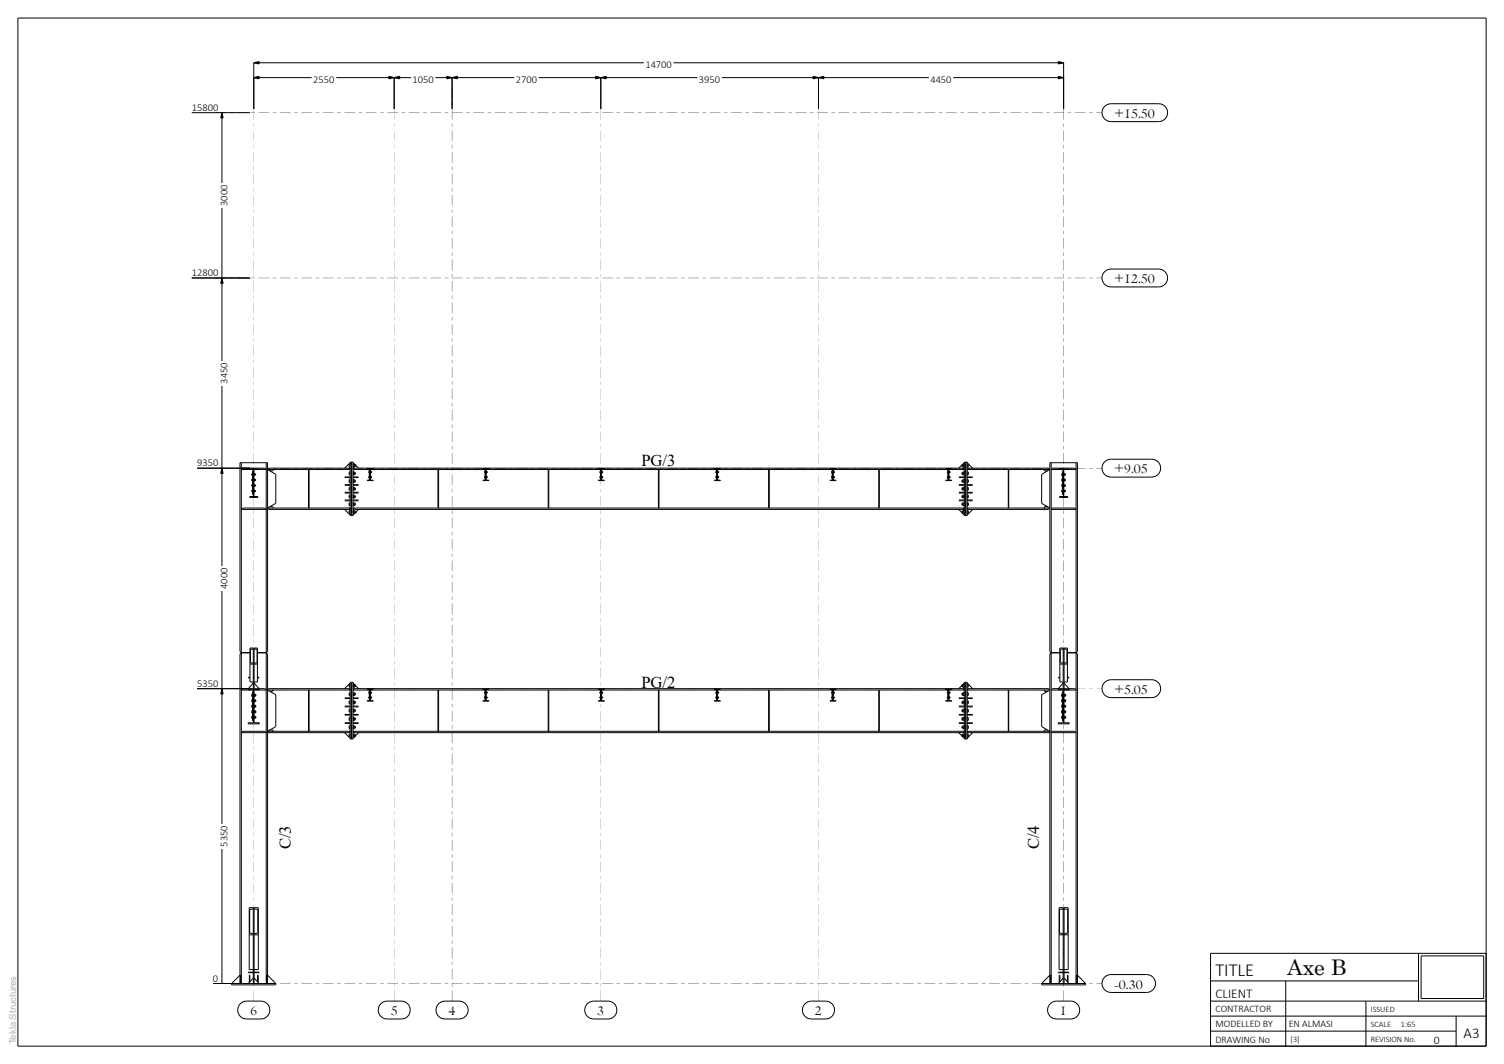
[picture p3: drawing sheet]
<svg xmlns="http://www.w3.org/2000/svg" width="420mm" height="297mm" viewBox="0 0 420 297" stroke-linecap="round" stroke-linejoin="round" font-family="sans-serif">
<defs><g id="words">
<text font-size="6" x="359.4" y="272.2">Axe B</text>
<text font-size="5.1" x="339.4" y="272.4">TITLE</text>
<g font-size="4.7">
<text x="179.1" y="130">PG/3</text>
<text x="179.1" y="192">PG/2</text>
<text x="81.2" y="237.1" transform="rotate(-90 81.2 237.1)">C/3</text>
<text x="290.2" y="237.1" transform="rotate(-90 290.2 237.1)">C/4</text>
</g>
<text font-size="4.2" x="408.7" y="289.8">A3</text>
<g font-size="4">
<text x="311.2" y="32.9">+15.50</text>
<text x="311.2" y="79.1">+12.50</text>
<text x="311.2" y="132.2">+9.05</text>
<text x="311.2" y="193.7">+5.05</text>
<text x="311.2" y="276">-0.30</text>
<text x="69.8" y="283.4">6</text>
<text x="109.1" y="283.4">5</text>
<text x="125.2" y="283.4">4</text>
<text x="166.8" y="283.4">3</text>
<text x="227.5" y="283.4">2</text>
<text x="296" y="283.4">1</text>
</g>
<text font-size="3.7" x="339.4" y="278.5">CLIENT</text>
<text font-size="3.3" x="400.3" y="291.3">0</text>
<g font-size="2.9">
<text x="87.5" y="23.2">2550</text>
<text x="115.2" y="23.2">1050</text>
<text x="144" y="23.2">2700</text>
<text x="180.2" y="19">14700</text>
<text x="195.2" y="23.2">3950</text>
<text x="259.8" y="23.2">4450</text>
<text x="53.6" y="31">15800</text>
<text x="63.5" y="57.5" transform="rotate(-90 63.5 57.5)">3000</text>
<text x="53.6" y="77.1">12800</text>
<text x="63.5" y="107.1" transform="rotate(-90 63.5 107.1)">3450</text>
<text x="55" y="130.2">9350</text>
<text x="63.5" y="164.4" transform="rotate(-90 63.5 164.4)">4000</text>
<text x="55" y="191.7">5350</text>
<text x="63.5" y="236.3" transform="rotate(-90 63.5 236.3)">5350</text>
<text x="59.5" y="274.1">0</text>
</g>
<g font-size="2.8">
<text x="339.4" y="286.8">MODELLED BY</text>
<text x="339.4" y="282.6">CONTRACTOR</text>
<text x="359.9" y="286.8">EN ALMASI</text>
<text x="339.4" y="291">DRAWING No</text>
</g>
<text font-size="2.7" fill="#b2b2b2" x="4.5" y="291.5" transform="rotate(-90 4.5 291.5)">Tekla Structures</text>
<g font-size="2.3">
<text x="382.8" y="286.7">SCALE</text>
<text x="382.8" y="282.5">ISSUED</text>
<text x="391.2" y="286.7">1:65</text>
<text x="360.4" y="290.9">[3]</text>
<text x="382.8" y="290.9">REVISION No.</text>
</g>
</g></defs>
<g fill="none" stroke="#000" stroke-width=".28">
<path d="M5 5h410v287h-410zM308.5 29.7l.8-.6 1-.1h13.3a2.5 2.5 0 0 1 2.5 2.5 2.5 2.5 0 0 1-2.5 2.4h-13.3a2.5 2.5 0 0 1-2.4-1.5 2.5 2.5 0 0 1 .6-2.7zM308.5 75.8l.8-.5 1-.2h13.3a2.5 2.5 0 0 1 2.5 2.5 2.5 2.5 0 0 1-2.5 2.5h-13.3a2.49 2.49 0 0 1-2.4-1.5 2.49 2.49 0 0 1 .6-2.8zM67.4 129.2v145.3l-.1-.1M69.7 130.7v.2h2.3v-.2M69.7 138.6h2.3v.2h-2.3zM70.3 132.5h.2M70.3 134h.2M70.3 135.5h.2M70.3 137.1h.2M70.5 132.2h-.2v.5h.2M70.5 133.7h-.2v.5h.2"/>
<path d="M70.5 135.3h-.2v.5h.2M70.5 136.8h-.2v.5h.2M70.8 132.6h.1M70.8 132.3h.1M70.8 134.2h.1M70.8 133.8h.1M70.8 135.7h.1M70.8 135.4h.1M70.8 137.2h.1M70.8 136.9h.1M70.8 131.1h-3.4l.4-.4h6.1l.4 .4h-3.4M70.8 131.4h-.3v6.6h.3"/>
<path d="M70.8 130.9v7.7M70.9 137.1l-.1 .1M70.9 133.9l-.1 .2M70.9 132.2l.1 .5M70.9 133.7l.1 .6M70.9 135.3l.1 .5M70.9 136.8l.1 .5M70.9 130.9v7.7M71 132.2h.2v.5h-.3M71 132.5h.2M71 133.7h.2v.5l-.3 .1M71 135.3h.2v.5h-.3"/>
<path d="M71 136.8h.2v.5h-.3M71 134h.2M71 135.5h.2M71 137.1h.2M71.2 132.3h.2v.3h-.2M71.2 133.8h.2v.4h-.2M71.2 135.4h.2v.3h-.2M71.2 136.9h.2v.3h-.2M74.3 129.2v145.3l.1-.1M74.7 131.3h.4l1.9 1.1v8.1l-1.9 1.1h-.4M76.1 131.1v.3h-.7M96.3 135.3h1.5"/>
<path d="M96.3 133.1h1.5M96.3 133.3h1.5M96.3 135.5h1.5M96.3 137.6h1.5M96.3 137.4h1.5M96.3 139.8h1.5M96.3 139.6h1.5M97.4 130.7l.4 .4h-23.1l.4-.4h22.7M97.5 132.1h.3M97.5 134.3h.3M97.5 130h.3M97.5 136.4h.3"/>
<path d="M97.5 138.6h.3M97.8 129.6h-.3v.8h.3M97.8 131.7h-.3v.8h.3M97.8 133.9h-.3v.8h.3M97.8 136.1h-.3v.7h.3M97.8 138.2h-.3v.8h.3M97.8 129.2l-1.6 1.5M97.8 129h.8v14.9h-.8zM98.2 130.2h.1M98.2 129.7h.1M98.2 132.4h.1M98.2 131.9h.1"/>
<path d="M98.2 134.5h.1M98.2 134.1h.1M98.2 136.7h.1M98.2 136.2h.1M98.2 138.8h.1M98.2 138.4h.1M98.2 129v14.9M98.6 131.7l.1 .9M98.6 133.9v.8M98.6 136l.1 .9M98.6 138.2l.1 .8M98.6 129.5l.5 .1v.8h-.5"/>
<path d="M98.6 130.7h170.7M98.6 135.3h1.5M98.6 133.1h1.5M98.6 133.3h1.5M98.6 129.2l1.5 1.5M98.6 135.5h1.5M98.6 137.6h1.5M98.6 137.4h1.5M98.6 139.8h1.5M98.6 139.6h1.5M98.7 129.5v.9M98.7 131.7h.4v.8l-.5 .1"/>
<path d="M98.7 133.9h.4v.8h-.4M98.7 136.1h.4v.7l-.5 .1M98.7 138.2h.4v.8h-.5M98.7 132.1h.4M98.7 134.3h.4M98.7 130h.4M98.7 136.4h.4M98.7 138.6h.4M99 130.7l-.4 .4h4.7M99.1 131.9h.1v.5h-.1M99.1 134.1h.1v.4h-.1M99.1 136.2h.1v.5h-.1"/>
<path d="M99.1 138.4h.1v.4h-.1M99.1 129.7h.1M99.2 129.7h.1M99.2 129.7v.5h-.1M102.5 130.8h1.7v.1h-.8v3.1l.8 .2h-1.7l.8-.2v-3.1h-.8zM103 131.8h.1M103 133.2h.1M103.1 131.6v.4M103.1 133v.4M103.3 131.9h.1M103.3 131.7h.1M103.3 133.3h.1"/>
<path d="M103.3 133.1h.1M103.3 131.1h-.2v2.8h.2M103.4 133.1h-.1M103.4 132.9l.1 .5M103.4 131.6h.3v.4h-.3M103.4 131.1h32.2M103.5 131.6v.4M103.5 133h.2v.4h-.3M103.5 131.8h.2M103.5 133.2h.2M103.7 131.7v.2M103.7 133.1v.2"/>
<path d="M134.8 130.8h1.7v.1h-.8v3.1l.8 .2h-1.7l.8-.2v-3.1h-.8zM135.3 131.8h.2M135.3 133.2h.2M135.5 131.6h-.2v.4h.2M135.5 133h-.2v.4h.2M135.6 131.9h.1M135.6 131.7h.1M135.6 133.3h.1M135.6 133.1h.1M135.6 131.1h-.1v2.8h.1M135.7 133.1h-.1M135.7 132.9l.1 .5"/>
<path d="M135.7 131.6h.3v.4h-.3M135.7 131.1h32.2M135.8 131.6v.4M135.8 133h.2v.4h-.3M135.8 131.8h.2M135.8 133.2h.2M136 131.7v.2M136 133.1v.2M167.1 130.8h1.7v.1h-.8v3.1l.8 .2h-1.7l.8-.2v-3.1h-.8zM167.5 131.8h.2M167.5 133.2h.2M167.7 131.1h.2v2.8h-.2z"/>
<path d="M167.7 131.6h-.2v.4h.2M167.7 133h-.2v.4h.2M167.9 133.3h.1M167.9 131.9h.1M167.9 131.7h.1M167.9 133.1h.1M168 133.1h-.1M168 132.9v.5M168 131.6h.2v.4h-.2M168 131.1h32.2M168 131.6v.4M168 133h.2v.4h-.2"/>
<path d="M168 131.8h.2M168 133.2h.2M168.2 131.7v.2M168.2 133.1v.2M199.5 130.8h1.7v.1h-.8v3.1l.8 .2h-1.7l.7-.2v-3.1h-.7zM199.9 131.8h.2M199.9 133.2h.2M200.1 131.6h-.2v.4h.2M200.1 133h-.2v.4h.2M200.2 131.9h.1M200.2 131.7h.1M200.2 133.3h.1"/>
<path d="M200.2 133.1h.1M200.2 131.1h-.1v2.8h.1M200.4 133.1h-.2M200.4 132.9v.5M200.4 131.6h.2v.4h-.2M200.4 131.1h32.2M200.4 131.6v.4M200.4 133h.2v.4h-.2M200.4 131.8h.2M200.4 133.2h.2M200.6 133.1v.2M200.6 131.7v.2"/>
<path d="M231.8 130.8h1.7v.1h-.8v3.1l.8 .2h-1.7l.8-.2v-3.1h-.8zM232.2 131.8h.2M232.2 133.2h.2M232.4 131.6v.4M232.4 133v.4M232.6 131.9h.1M232.6 131.7h.1M232.6 133.3h.1M232.6 133.1h.1M232.6 131.1h-.2v2.8h.2M232.7 133.1h-.1M232.7 131.6h.2v.4h-.2"/>
<path d="M232.7 131.1h32.2M232.7 132.9h.1M232.7 133h.2v.4h-.2M232.7 131.8h.2M232.7 133.2h.2M232.9 133.1v.2M232.9 131.7v.2M264.1 130.8h1.7v.1h-.8v3.1l.8 .2h-1.7l.8-.2v-3.1h-.8zM264.5 131.8h.2M264.5 133.2h.2M264.7 131.6v.4M264.7 133v.4"/>
<path d="M264.9 131.9h.1M264.9 131.7h.1M264.9 133.3h.1M264.9 133.1h.1M264.9 131.1h-.2v2.8h.2M265 133.1h-.1M265 132.9v.5M265 131.6h.2v.4h-.2M265 131.6v.4M265 133h.2v.4h-.2M265 131.8h.2M265 133.2h.2"/>
<path d="M265.2 131.7v.2M265.2 133.1v.2M267.8 135.3h1.5M267.8 133.1h1.5M267.8 133.3h1.5M267.8 135.5h1.5M267.8 137.6h1.5M267.8 137.4h1.5M267.8 139.8h1.5M267.8 139.6h1.5M268.8 132.1h.4M268.8 134.3h.4"/>
<path d="M268.8 129.7h-.2v.5h.2M268.8 131.9h-.2v.5h.2M268.8 134.1h-.2v.4h.2M268.8 136.2h-.2v.5h.2M268.8 138.4h-.2v.4h.2M268.8 130h.4M268.8 136.4h.4M268.8 138.6h.4M268.9 130.7l.4 .4h-4.3M269.2 131.7h-.4v.8l.5 .1M269.2 136.1h-.4v.7l.5 .1M269.2 129.5v.9"/>
<path d="M269.2 133.9h-.4v.8h.4M269.2 138.2h-.4v.8h.5M269.3 133.9v.8M269.3 131.7l-.1 .9M269.3 136l-.1 .9M269.3 138.2l-.1 .8M269.3 129.5l-.5 .1v.8h.5M269.3 129h.8v14.9h-.8zM269.3 129.2l-1.6 1.5M269.7 130.2h.1M269.7 129.7h.1M269.7 132.4h.1"/>
<path d="M269.7 131.9h.1M269.7 134.5h.1M269.7 134.1h.1M269.7 136.7h.1M269.7 136.2h.1M269.7 138.8h.1M269.7 138.4h.1M269.7 129v14.9M270.1 130.7h22.7l.4 .4h-23.1l.4-.4M270.1 131.7h.3v.8h-.3M270.1 132.1h.3M270.1 134.3h.3"/>
<path d="M270.1 135.3h1.5M270.1 136.1h.3v.7h-.3M270.1 129.6h.3v.8h-.3M270.1 133.9h.3v.8h-.3M270.1 138.2h.3v.8h-.3M270.1 133.1h1.5M270.1 133.3h1.5M270.1 130h.3M270.1 136.4h.3M270.1 138.6h.3M270.1 129.2l1.5 1.5M270.1 135.5h1.5"/>
<path d="M270.1 137.6h1.5M270.1 137.4h1.5M270.1 139.8h1.5M270.1 139.6h1.5M291.8 131.1v.3h.7M293.2 131.3h-.4l-1.9 1.1v8.1l1.9 1.1h.4M293.5 129.2v145.3l-.1-.1M295.9 138.6h2.3v.2h-2.3zM295.9 130.7v.2h2.3v-.2M296.5 132.5h.2M296.5 134h.2M296.5 135.5h.2"/>
<path d="M296.5 137.1h.2M296.7 132.2h-.2v.5h.2M296.7 133.7h-.2v.5h.2M296.7 135.3h-.2v.5h.2M296.7 136.8h-.2v.5h.2M296.7 131.4h.2v6.6h-.2zM296.9 132.6h.1M296.9 132.3h.1M296.9 134.2h.1M296.9 133.8h.1M296.9 135.7h.1M296.9 135.4h.1"/>
<path d="M296.9 136.9h.1M297 131.1h-3.5l.4-.4h6.2l.4 .4h-3.4M297 130.9v7.7M297.1 137.1l-.2 .1M297.1 133.9l-.1 .2M297.1 132.2v.5M297.1 133.7v.6M297.1 135.3v.5M297.1 136.8v.5M297.1 130.9v7.7M297.1 132.2h.3v.5h-.3M297.1 132.5h.3"/>
<path d="M297.1 133.7h.3v.5l-.3 .1M297.1 134h.3M297.1 135.3h.3v.5h-.3M297.1 135.5h.3M297.1 136.8h.3v.5h-.3M297.1 137.1h.3M297.4 132.3v.3M297.4 133.8v.4M297.4 135.4v.3M297.4 136.9v.3M300.5 129.2v145.3l.1-.1M308.5 128.9l.8-.5 1-.2h11.3a2.5 2.5 0 0 1 2.5 2.5 2.5 2.5 0 0 1-2.5 2.5h-11.3a2.49 2.49 0 0 1-2.4-1.6 2.49 2.49 0 0 1 .6-2.7z"/>
<path d="M67.8 141.8h6.1l.4 .4h-6.9zM75.4 141.4l.8 .1-.1 .3M86.1 141.8v-10.7h.2v10.7M96.2 142.2l1.6 1.6M97.4 142.2l.4-.4h-23.1l.4 .4h22.7M97.5 140.8h.3M97.5 142.9h.3M97.8 140.4h-.3v.7h.3M97.8 142.5h-.3v.8h.3M98.2 141h.1M98.2 140.5h.1M98.2 143.1h.1"/>
<path d="M98.2 142.7h.1M98.6 140.3l.1 .9M98.6 142.5l.1 .8M98.6 142.2h170.7M98.7 140.4h.4v.7l-.5 .1M98.7 142.5h.4v.8h-.5M98.7 140.8h.4M98.7 142.9h.4M99 142.2l-.4-.4h170.7l-.4 .4M99.1 140.5h.1v.5h-.1M99.1 142.7h.1v.4M99.1 143.1h.1"/>
<path d="M99.2 143.1h.1M100.1 142.2l-1.5 1.6M122.3 141.8v-10.7h.2v10.7M153.1 141.8v-10.7h.1v10.7M183.9 141.8v-10.7h.1v10.7M214.6 141.8v-10.7h.2v10.7M245.4 141.8v-10.7l.1 10.7M267.7 142.2l1.6 1.6M268.6 143.1h.1M268.6 143.1h.2M268.8 140.5h-.2v.5h.2M268.8 142.7h-.2v.4"/>
<path d="M268.8 140.8h.4M268.8 142.9h.4M269.2 140.4h-.4v.7l.5 .1M269.2 142.5h-.4v.8h.5M269.3 140.3l-.1 .9M269.3 142.5l-.1 .8M269.7 141h.1M269.7 140.5h.1M269.7 143.1h.1M269.7 142.7h.1M270.1 142.2h22.7l.4-.4h-23.1l.4 .4M270.1 140.4h.3v.7h-.3"/>
<path d="M270.1 142.5h.3v.8h-.3M270.1 140.8h.3M270.1 142.9h.3M271.6 142.2l-1.5 1.6M281.6 141.8v-10.7l.1 10.7M292.5 141.4h-.7l-.2 .2 .2 .2M293.9 141.8h6.2l.4 .4h-7zM67.4 182.2l-.4-.4v-52.6h7.7v52.6l-.4 .4M67.4 182.2l-.4 .4v91.9M67.4 182.2h2.4M69.8 189.1h-.5v.1h.5M69.8 185.4h.9"/>
<path d="M69.9 183.9l-.1 .1M70.3 195.6h.2M70.3 194.1h.2M70.3 197.1h.2M70.3 198.7h.2M70.5 193.8h-.2v.6h.2M70.5 198.4h-.2v.6h.2M70.5 195.3h-.2v.6h.2M70.5 196.8h-.2v.6h.2M70.5 199.9h-.2v.6h.2M70.7 190.7l-1.4 1.5v.3h3.1v-.2l-.3 .2M70.7 190.4h-.9v-9.5h.9v11.3"/>
<path d="M70.7 184.8h.3M70.7 187h.3M70.7 181h.3M70.7 183h.3M70.7 181.2h.3M70.7 181.1l-.8 .2v3.7l.8 .1M70.8 199.1l-.3 .2M70.8 196l-.3 .2M70.8 193.1h-.3v8.1h.3M70.8 192.6h-3.4l.4-.4h6.1l.4 .4h-3.3M70.8 192.5v9.3M71 198.6l-.2 .2"/>
<path d="M71 195.5l-.2 .2M71 193.7l.3 .1v.6h-.3M71 190.7l1.3 1.5M71 190.4h.9v-9.5h-.9v11.3M71 195.3h.3v.6h-.3M71 196.8h.3v.6h-.3M71 198.3v.7M71 199.9h.3v.6h-.3M71 192.5v9.3M71 185.4h.9M71 181.1l.8 .2v3.7l-.8 .1M71 195.6h.3"/>
<path d="M71 198.4h.3v.6h-.3M71 194.1h.3M71 195.3v.7M71 197.1h.3M71 196.8v.7M71 198.7h.3M71 199.9v.7M71 193.7v.7M71.3 197h.2v.3h-.2M71.3 195.4h.2v.4h-.2M71.3 193.9h.2v.4h-.2M71.3 198.5h.2v.4h-.2"/>
<path d="M71.9 183.1l-.1 .1M71.9 182.2h2.4M71.9 189.1h.4v.1h-.4M74.3 182.2l.4 .4v91.9M74.7 192.8h.4l1.9 1.1v8.9l-1.9 1.1h-.4M76.1 192.6v.4h-.7M86.1 192.7h.2v11.4h-.2zM96.3 194.8h1.5M96.3 197.3h1.5M96.3 197.1h1.5M96.3 199.4h1.5M96.3 199.6h1.5"/>
<path d="M96.3 195h1.5M97.4 192.2l.4 .4h-23.1l.4-.4h22.7M97.5 191.4h.3M97.5 193.8h.3M97.5 196h.3M97.5 198.4h.3M97.8 191h-.3v.8h.3M97.8 193.4h-.3v.7h.3M97.8 195.7h-.3v.8h.3M97.8 198h-.3v.8h.3M97.8 190.5h.8v15.8h-.8zM97.8 190.7l-1.6 1.5"/>
<path d="M98.2 193.5h.1M98.2 191.7h.1M98.2 191.2h.1M98.2 194h.1M98.2 196.3h.1M98.2 195.8h.1M98.2 198.6h.1M98.2 198.1h.1M98.2 190.5v15.8M98.6 193.3v.9M98.6 194.8h1.5M98.6 197.3h1.5"/>
<path d="M98.6 197.1h1.5M98.6 191v.9M98.6 195.6v.9M98.6 197.9v.9M98.6 192.2h170.7M98.6 190.7l1.5 1.5M98.6 199.4h1.5M98.6 199.6h1.5M98.6 195h1.5M98.7 191h.4v.8h-.4M98.7 191.4h.4M98.7 193.4h.4v.7h-.4"/>
<path d="M98.7 195.7h.4v.8h-.4M98.7 198h.4v.8h-.4M98.7 193.8h.4M98.7 196h.4M98.7 198.4h.4M99 192.2l-.4 .4h4.7M99.1 193.5h.1v.5h-.1M99.1 191.2h.1v.5h-.1M99.1 195.8h.1v.5h-.1M99.1 198.1h.1v.5h-.1M102.5 192.3h1.7l-.8 .1v3.2l.8 .1h-1.7l.8-.1v-3.2zM103 193.3h.1"/>
<path d="M103 194.7h.1M103.1 193.1v.4M103.1 194.5v.4M103.1 192.6v2.8h.2M103.3 193.5h.1M103.3 193.2h.1M103.3 194.8h.1M103.3 194.6h.1M103.4 194.6h-.1M103.4 193.1h.3v.4h-.3M103.4 194.5h.3v.4h-.3M103.4 192.6h32.2"/>
<path d="M103.5 193.3h.2M103.5 194.7h.2M103.5 193.1v.4M103.5 194.5v.4M103.7 193.2v.3M103.7 194.6v.2M122.3 192.7h.2v11.4h-.2zM134.8 192.3h1.7l-.8 .1v3.2l.8 .1h-1.7l.8-.1v-3.2zM135.3 193.3h.2M135.3 194.7h.2M135.5 193.1h-.2v.4h.2M135.5 194.5h-.2v.4h.2"/>
<path d="M135.5 192.6v2.8h.1M135.6 193.5h.1M135.6 193.2h.1M135.6 194.8h.1M135.6 194.6h.1M135.7 194.6h-.1M135.7 193.1h.3v.4h-.3M135.7 194.5h.3v.4h-.3M135.7 192.6h32.2M135.8 193.3h.2M135.8 194.7h.2M135.8 193.1v.4"/>
<path d="M135.8 194.5v.4M136 193.2v.3M136 194.6v.2M153.1 192.7h.1v11.4h-.1zM167.1 192.3h1.7l-.8 .1v3.2l.8 .1h-1.7l.8-.1v-3.2zM167.5 193.3h.2M167.5 194.7h.2M167.7 193.1h-.2v.4h.2M167.7 194.5h-.2v.4h.2M167.7 192.6v2.8h.2v-2.8M167.9 193.5h.1M167.9 193.2h.1"/>
<path d="M167.9 194.8h.1M168 194.6h-.1M168 193.1h.2v.4h-.2M168 194.5h.2v.4h-.2M168 192.6h32.2M168 193.3h.2M168 194.7h.2M168 193.1v.4M168 194.5v.4M168.2 193.2v.3M168.2 194.6v.2M183.9 192.7h.1v11.4h-.1z"/>
<path d="M199.5 192.3h1.7l-.8 .1v3.2l.8 .1h-1.7l.7-.1v-3.2zM199.9 193.3h.2M199.9 194.7h.2M200.1 193.1h-.2v.4h.2M200.1 194.5h-.2v.4h.2M200.1 192.6v2.8h.1M200.2 193.5h.1M200.2 193.2h.1M200.2 194.8h.1M200.2 194.6h.1M200.4 194.6h-.2M200.4 193.1h.2v.4h-.2"/>
<path d="M200.4 194.5h.2v.4h-.2M200.4 192.6h32.2M200.4 193.3h.2M200.4 194.7h.2M200.4 193.1v.4M200.4 194.5v.4M200.6 193.2v.3M200.6 194.6v.2M214.6 192.7h.2v11.4h-.2zM231.8 192.3h1.7l-.8 .1v3.2l.8 .1h-1.7l.8-.1v-3.2zM232.2 193.3h.2M232.2 194.7h.2"/>
<path d="M232.4 193.1v.4M232.4 194.5v.4M232.4 192.6v2.8h.2M232.6 193.5h.1M232.6 193.2h.1M232.6 194.8h.1M232.6 194.6h.1M232.7 194.6h-.1M232.7 193.1h.2v.4h-.2M232.7 194.5h.2v.4h-.2M232.7 192.6h32.2M232.7 193.3h.2"/>
<path d="M232.7 194.7h.2M232.9 193.2v.3M232.9 194.6v.2M245.4 192.7l.1 11.4zM264.1 192.3h1.7l-.8 .1v3.2l.8 .1h-1.7l.8-.1v-3.2zM264.5 193.3h.2M264.5 194.7h.2M264.7 193.1v.4M264.7 194.5v.4M264.7 192.6v2.8h.2M264.9 193.5h.1M264.9 193.2h.1"/>
<path d="M264.9 194.8h.1M264.9 194.6h.1M265 194.6h-.1M265 193.1h.2v.4h-.2M265 194.5h.2v.4h-.2M265 193.1v.4M265 194.5v.4M265 193.3h.2M265 194.7h.2M265.2 193.2v.3M265.2 194.6v.2M267.8 194.8h1.5"/>
<path d="M267.8 197.3h1.5M267.8 197.1h1.5M267.8 199.4h1.5M267.8 199.6h1.5M267.8 195h1.5M268.8 193.5h-.2v.5h.2M268.8 191.2h-.2v.5h.2M268.8 191.4h.4M268.8 193.8h.4M268.8 195.8h-.2v.5h.2M268.8 196h.4M268.8 198.1h-.2v.5h.2"/>
<path d="M268.8 198.4h.4M268.9 192.2l.4 .4h-4.3M269.2 191h-.4v.8h.4M269.2 193.4h-.4v.7h.4M269.2 195.7h-.4v.8h.4M269.2 198h-.4v.8h.4M269.3 193.3v.9M269.3 191v.9M269.3 195.6v.9M269.3 197.9v.9M269.3 190.7l-1.6 1.5M269.3 190.5h.8v15.8h-.8z"/>
<path d="M269.7 193.5h.1M269.7 191.7h.1M269.7 191.2h.1M269.7 194h.1M269.7 196.3h.1M269.7 195.8h.1M269.7 198.6h.1M269.7 198.1h.1M269.7 190.5v15.8M270.1 194.8h1.5M270.1 197.3h1.5M270.1 197.1h1.5"/>
<path d="M270.1 191h.3v.8h-.3M270.1 191.4h.3M270.1 193.4h.3v.7h-.3M270.1 193.8h.3M270.1 195.7h.3v.8h-.3M270.1 196h.3M270.1 198h.3v.8h-.3M270.1 198.4h.3M270.1 192.2h22.7l.4 .4h-23.1l.4-.4M270.1 199.4h1.5M270.1 199.6h1.5M270.1 195h1.5"/>
<path d="M270.1 190.7l1.5 1.5M281.6 192.7l.1 11.4zM291.8 192.6l-.2 .3 .2 .1h.7M293.2 192.8h-.4l-1.9 1.1v8.9l1.9 1.1h.4M293.5 182.2h2.5M293.5 182.2l-.3-.4v-52.6h7.7v52.6l-.4 .4M293.5 182.2l-.3 .4v91.9M296 189.1h-.5v.1h.5M296 185.4h.9M296.1 183.9l-.1 .1M296.5 195.6h.2M296.5 194.1h.2"/>
<path d="M296.5 197.1h.2M296.5 198.7h.2M296.7 193.8h-.2v.6h.2M296.7 198.4h-.2v.6h.2M296.7 195.3h-.2v.6h.2M296.7 196.8h-.2v.6h.2M296.7 199.9h-.2v.6h.2M296.9 184.8h.2M296.9 187h.2M296.9 190.4h-.9v-9.5h.9v11.3M296.9 181h.2M296.9 183h.2"/>
<path d="M296.9 181.2h.2M296.9 190.7l-1.4 1.5v.3h3v-.3M296.9 181.1l-.8 .2v3.7l.8 .1M296.9 199.1l-.2 .2M296.9 196l-.2 .2M296.9 193.1h-.2v8.1h.2M296.9 192.6h-3.4l.4-.4h6.2l.4 .4h-3.4M296.9 192.5v9.3M297.1 198.6l-.2 .2M297.1 195.5l-.2 .2M297.1 193.7l.4 .1v.6h-.4M297.1 198.3l.1 .7"/>
<path d="M297.1 195.3h.4v.6h-.3M297.1 196.8h.4v.6h-.3M297.1 199.9h.4v.6h-.3M297.1 192.5v9.3M297.1 190.4h1v-9.5h-1v11.3M297.1 185.4h1M297.1 190.7l1.4 1.5M297.1 181.1l.8 .2v3.7l-.8 .1M297.2 195.6h.3M297.2 198.4h.3v.6h-.4M297.2 193.7v.7M297.2 195.3l-.1 .7"/>
<path d="M297.2 196.8l-.1 .7M297.2 199.9l-.1 .7M297.2 194.1h.3M297.2 197.1h.3M297.2 198.7h.3M297.5 197v.3M297.5 195.4v.4M297.5 193.9v.4M297.5 198.5v.4M298.1 183.1l-.2 .1M298.1 182.2h2.4M298.1 189.1h.4v.1h-.4"/>
<path d="M298.5 192.3l-.2 .2M300.5 182.2l.4 .4v91.9M308.5 190.5l.8-.6 1-.2h11.3a2.5 2.5 0 0 1 2.5 2.5 2.5 2.5 0 0 1-2.5 2.5h-11.3a2.5 2.5 0 0 1-2.4-1.5 2.5 2.5 0 0 1 .6-2.7zM67.4 204.5l.4-.4h6.1l.4 .4zM69.3 201.8h3.1v.3h-3.1zM70.3 200.2h.2M71 200.2h.3M71.3 200h.2v.4h-.2M72.4 201.8l-.3 .3M74.7 204.1h23.1l-.4 .4M74.7 204.5h23.1M75.4 203.7h.7v.4"/>
<path d="M96.2 204.5l1.6 1.6M96.3 201.8h1.5M96.3 201.9h1.5M97.5 200.7h.3M97.5 203h.3M97.5 205.3h.3M97.8 200.3h-.3v.8h.3M97.8 202.6h-.3v.8h.3M97.8 204.9h-.3v.8h.3M98.2 200.9h.1M98.2 200.4h.1M98.2 203.2h.1"/>
<path d="M98.2 202.8h.1M98.2 205.5h.1M98.2 205.1h.1M98.6 201.8h1.5M98.6 201.9h1.5M98.6 204.5h170.7M98.6 200.2v.9M98.6 204.8v.9M98.6 202.6h.5v.8h-.4M98.7 202.6l-.1 .8M98.7 200.3h.4v.8h-.4M98.7 204.9h.4v.8h-.4"/>
<path d="M98.7 200.7h.4M98.7 203h.4M98.7 205.3h.4M99 204.5l-.4-.4h170.7l-.4 .4M99.1 200.4h.1v.5h-.1M99.1 202.8h.1v.4h-.1M99.1 205.1h.1v.4h-.1M100.1 204.5l-1.5 1.6M267.7 204.5l1.6 1.6M267.8 201.8h1.5M267.8 201.9h1.5M268.8 200.4h-.2v.5h.2"/>
<path d="M268.8 200.7h.4M268.8 202.8h-.2v.4h.2M268.8 203h.4M268.8 205.1h-.2v.4h.2M268.8 205.3h.4M269.2 200.3h-.4v.8h.4M269.2 202.6l.1 .8M269.2 204.9h-.4v.8h.4M269.3 200.2v.9M269.3 202.6h-.5v.8h.4M269.3 204.8v.9M269.7 200.9h.1"/>
<path d="M269.7 200.4h.1M269.7 203.2h.1M269.7 202.8h.1M269.7 205.5h.1M269.7 205.1h.1M270.1 201.8h1.5M270.1 201.9h1.5M270.1 204.5h23.1M270.1 200.3h.3v.8h-.3M270.1 200.7h.3M270.1 202.6h.3v.8h-.3M270.1 203h.3"/>
<path d="M270.1 204.9h.3v.8h-.3M270.1 205.3h.3M271.6 204.5l-1.5 1.6M292.5 203.7h-.7v.4M293.2 204.1h-23.1l.4 .4M293.9 204.1h6.2l.4 .4h-7zM295.5 201.8h3v.3h-3zM296.5 200.2h.2M297.2 200.2h.3M297.5 200v.4M298.5 201.8l-.2 .3M69.7 259.5l-.1 .1"/>
<path d="M69.7 256.4l-.1 .1M70.7 253.7l-1 .2v6.5l1 .2M70.7 253.5h.3M70.7 255.4h.3M70.7 253.8h.3M71 253.7l1 .2v6.5l-1 .2M72.1 258.5l-.1 .1M72.1 255.4l-.1 .1M295.9 259.5l-.2 .1M295.9 256.4l-.2 .1M296.9 253.5h.2M296.9 255.4h.2"/>
<path d="M296.9 253.8h.2M296.9 253.7l-1 .2v6.5l1 .2M297.1 253.7l1.1 .2v6.5l-1.1 .2M298.3 258.5l-.1 .1M298.3 255.4l-.1 .1M64.7 274.5v.4h12.3v-.4M64.7 274.5h12.3M67 272.2l-2.3 2.3M67 274.1l.1 .1M67.1 274.5v-2.3l.2 2.3M69.6 260.9h1.1M69.8 274.1l-.2-1.9v2"/>
<path d="M70.7 270.6h-1.1v-17.2h1.1v21.1M70.7 271.4h-1.4v.1h1.4M70.7 273l-1.4 1.5M70.7 264.8h.3M70.7 266.4h.3M70.7 260.6h.3M70.7 262.1h.3M70.7 263.6h.3M71 270.6h1.1v-17.2h-1.1v21.1M71 260.9h1.1M71 271.4h1.3v.1h-1.3M71 273l1.3 1.5"/>
<path d="M71.9 274.1v-1.9h.2v2M74.4 274.5v-2.3h.2v2.3M74.7 272.2l2.3 2.3M74.7 274.1l-.1 .1M290.9 274.5v.4h12.2v-.4M290.9 274.5h12.2M293.2 274.1l.1 .1M293.2 272.2l-2.3 2.3M293.3 274.5v-2.3l.1 2.3M295.7 260.9h1.2M296 274.1v-1.9h-.2v2M296.9 270.6h-1.2v-17.2h1.2v21.1"/>
<path d="M296.9 271.4h-1.4v.1h1.4M296.9 264.8h.2M296.9 266.4h.2M296.9 260.6h.2M296.9 262.1h.2M296.9 263.6h.2M296.9 273l-1.4 1.5M297.1 270.6h1.2v-17.2h-1.2v21.1M297.1 260.9h1.2M297.1 271.4h1.4v.1h-1.4M297.1 273l1.4 1.5M298.1 274.1v-1.9h.1v2"/>
<path d="M300.6 274.5v-2.3h.1v2.3M300.9 274.1l-.2 .1M300.9 272.2l2.2 2.3M308.5 272.8l.8-.6 1-.2h9.9a2.5 2.5 0 0 1 2.5 2.5 2.5 2.5 0 0 1-2.5 2.5h-9.9a2.5 2.5 0 0 1-2.4-1.5 2.5 2.5 0 0 1 .6-2.7zM338 279.4h77M338 273.8h58.1M359 273.8v18.2M381.4 279.4v12.6M396.1 266.1v13.3M396.8 266.8h17.5v11.9h-17.5zM415 266.1h-77v25.9M67.1 280.2l1.3-.7 4.5-.1a2.5 2.5 0 0 1 2.5 2.5 2.5 2.5 0 0 1-2.5 2.5h-4a2.49 2.49 0 0 1-2.3-1.5 2.49 2.49 0 0 1 .5-2.7z"/>
<path d="M106.3 280.2l1.3-.7 4.5-.1a2.5 2.5 0 0 1 2.5 2.5 2.5 2.5 0 0 1-2.5 2.5h-4a2.49 2.49 0 0 1-2.3-1.5 2.49 2.49 0 0 1 .5-2.7zM122.5 280.2l1.3-.7 4.4-.1a2.5 2.5 0 0 1 2.5 2.5 2.5 2.5 0 0 1-2.5 2.5h-4a2.49 2.49 0 0 1-2.3-1.5 2.49 2.49 0 0 1 .6-2.7zM164 280.2l1.3-.7 4.5-.1a2.5 2.5 0 0 1 2.5 2.5 2.5 2.5 0 0 1-2.5 2.5h-4a2.49 2.49 0 0 1-2.3-1.5 2.49 2.49 0 0 1 .5-2.7zM224.8 280.2l1.3-.7 4.4-.1a2.5 2.5 0 0 1 2.5 2.5 2.5 2.5 0 0 1-2.5 2.5h-3.9a2.49 2.49 0 0 1-2.3-1.5 2.49 2.49 0 0 1 .5-2.7zM293.3 280.2l1.2-.7 4.5-.1a2.5 2.5 0 0 1 2.5 2.5 2.5 2.5 0 0 1-2.5 2.5h-4a2.49 2.49 0 0 1-2.3-1.5 2.49 2.49 0 0 1 .6-2.7zM338 287.8h68.6M338 283.6h77M406.6 283.6v8.4"/>
</g>
<g fill="#000">
<path d="M60.2 31.4l3 .1zM64.2 31.4l1 .1zM66.2 31.4l3 .1zM70.1 31.4l1.1 .1zM72.2 31.4l3 .1zM76.2 31.4l1 .1zM78.1 31.4l3.1 .1zM82.2 31.4l.9 .1zM84.2 31.4l3 .1zM88.2 31.4l1 .1z"/>
<path d="M90.2 31.4l3 .1zM94.1 31.4l1.1 .1zM96.2 31.4l2.9 .1zM100.2 31.4l1 .1zM102.2 31.4l3 .1zM106.2 31.4l.9 .1zM108.2 31.4l3 .1zM112.2 31.4l1 .1zM114.2 31.4l3 .1zM118.2 31.4l1 .1z"/>
<path d="M120.2 31.4l2.9 .1zM124.2 31.4l1 .1zM126.2 31.4l3 .1zM130.2 31.4l.9 .1zM132.2 31.4l3 .1zM136.1 31.4l1.1 .1zM138.2 31.4l3 .1zM142.2 31.4l1 .1zM144.1 31.4l3.1 .1zM148.2 31.4l1 .1z"/>
<path d="M150.2 31.4l3 .1zM154.2 31.4l1 .1zM156.2 31.4l3 .1zM160.1 31.4l1.1 .1zM162.2 31.4l2.9 .1zM166.2 31.4l1 .1zM168.1 31.4l3.1 .1zM172.2 31.4l.9 .1zM174.2 31.4l3 .1zM178.2 31.4l1 .1z"/>
<path d="M180.2 31.4l3 .1zM184.1 31.4l1.1 .1zM186.2 31.4l2.9 .1zM190.2 31.4l1 .1zM192.2 31.4l3 .1zM196.2 31.4l.9 .1zM198.2 31.4l3 .1zM202.2 31.4l1 .1zM204.2 31.4l3 .1zM208.2 31.4l1 .1z"/>
<path d="M210.1 31.4l3 .1zM214.2 31.4l1 .1zM216.2 31.4l3 .1zM220.2 31.4l.9 .1zM222.2 31.4l3 .1zM226.1 31.4l1.1 .1zM228.2 31.4l3 .1zM232.2 31.4l1 .1zM234.1 31.4l3.1 .1zM238.2 31.4l1 .1z"/>
<path d="M240.2 31.4l3 .1zM244.2 31.4l1 .1zM246.2 31.4l3 .1zM250.1 31.4l1.1 .1zM252.2 31.4l2.9 .1zM256.2 31.4l1 .1zM258.1 31.4l3.1 .1zM262.2 31.4l.9 .1zM264.2 31.4l3 .1zM268.2 31.4l1 .1z"/>
<path d="M270.2 31.4l3 .1zM274.2 31.4l1 .1zM276.2 31.4l2.9 .1zM280.2 31.4l1 .1zM282.2 31.4l3 .1zM286.2 31.4l.9 .1zM288.2 31.4l3 .1zM292.2 31.4l1 .1zM294.2 31.4l3 .1zM298.2 31.4l1 .1zM300.1 31.4l3 .1zM304.2 31.4l1 .1zM306.2 31.4l1.5 .1z"/>
<path d="M60.2 77.6h3zM64.2 77.6h1zM66.2 77.6h3zM70.1 77.6h1.1zM72.2 77.6h3zM76.2 77.6h1zM78.1 77.6h3.1zM82.2 77.6h.9zM84.2 77.6h3zM88.2 77.6h1z"/>
<path d="M70.8 66.5l.1 2.9zM70.8 64.4l.1 1zM70.8 60.4l.1 3.1zM70.8 58.5l.1 .9zM70.8 54.4l.1 3zM70.8 52.4l.1 1.1zM70.8 48.4l.1 3zM70.8 46.4l.1 1.1zM70.8 42.5l.1 3zM70.8 40.4l.1 1zM70.8 36.4l.1 3.1zM70.8 34.5l.1 .9zM70.8 30.4l.1 3zM70.8 28.4l.1 1.1zM70.8 24.9l.1 2.5z"/>
<path d="M90.2 77.6h3zM94.1 77.6h1.1zM96.2 77.6h2.9zM100.2 77.6h1zM102.2 77.6h3zM106.2 77.6h.9zM108.2 77.6h3zM112.2 77.6h1zM114.2 77.6h3zM118.2 77.6h1z"/>
<path d="M110.1 66.5v2.9zM110.1 64.4v1zM110.1 60.4v3.1zM110.1 58.5v.9zM110.1 54.4v3zM110.1 52.4v1.1zM110.1 48.4v3zM110.1 46.4v1.1zM110.1 42.5v3zM110.1 40.4v1zM110.1 36.4v3.1zM110.1 34.5v.9zM110.1 30.4v3zM110.1 28.4v1.1zM110.1 24.9v2.5z"/>
<path d="M120.2 77.6h2.9zM124.2 77.6h1zM126.2 77.6h3zM130.2 77.6h.9zM132.2 77.6h3zM136.1 77.6h1.1zM138.2 77.6h3zM142.2 77.6h1zM144.1 77.6h3.1zM148.2 77.6h1z"/>
<path d="M126.2 66.5l.1 2.9zM126.2 64.4l.1 1zM126.2 60.4l.1 3.1zM126.2 58.5l.1 .9zM126.2 54.4l.1 3zM126.2 52.4l.1 1.1zM126.2 48.4l.1 3zM126.2 46.4l.1 1.1zM126.2 42.5l.1 3zM126.2 40.4l.1 1zM126.2 36.4l.1 3.1zM126.2 34.5l.1 .9zM126.2 30.4l.1 3zM126.2 28.4l.1 1.1zM126.2 24.9l.1 2.5z"/>
<path d="M150.2 77.6h3zM154.2 77.6h1zM156.2 77.6h3zM160.1 77.6h1.1zM162.2 77.6h2.9zM166.2 77.6h1zM168.1 77.6h3.1zM172.2 77.6h.9zM174.2 77.6h3zM178.2 77.6h1z"/>
<path d="M167.8 66.5v2.9zM167.8 64.4v1zM167.8 60.4v3.1zM167.8 58.5v.9zM167.8 54.4v3zM167.8 52.4v1.1zM167.8 48.4v3zM167.8 46.4v1.1zM167.8 42.5v3zM167.8 40.4v1zM167.8 36.4v3.1zM167.8 34.5v.9zM167.8 30.4v3zM167.8 28.4v1.1zM167.8 24.9v2.5z"/>
<path d="M180.2 77.6h3zM184.1 77.6h1.1zM186.2 77.6h2.9zM190.2 77.6h1zM192.2 77.6h3zM196.2 77.6h.9zM198.2 77.6h3zM202.2 77.6h1zM204.2 77.6h3zM208.2 77.6h1z"/>
<path d="M210.1 77.6h3zM214.2 77.6h1zM216.2 77.6h3zM220.2 77.6h.9zM222.2 77.6h3zM226.1 77.6h1.1zM228.2 77.6h3zM232.2 77.6h1zM234.1 77.6h3.1zM238.2 77.6h1z"/>
<path d="M228.5 66.5l.1 2.9zM228.5 64.4l.1 1zM228.5 60.4l.1 3.1zM228.5 58.5l.1 .9zM228.5 54.4l.1 3zM228.5 52.4l.1 1.1zM228.5 48.4l.1 3zM228.5 46.4l.1 1.1zM228.5 42.5l.1 3zM228.5 40.4l.1 1zM228.5 36.4l.1 3.1zM228.5 34.5l.1 .9zM228.5 30.4l.1 3zM228.5 28.4l.1 1.1zM228.5 24.9l.1 2.5z"/>
<path d="M240.2 77.6h3zM244.2 77.6h1zM246.2 77.6h3zM250.1 77.6h1.1zM252.2 77.6h2.9zM256.2 77.6h1zM258.1 77.6h3.1zM262.2 77.6h.9zM264.2 77.6h3zM268.2 77.6h1z"/>
<path d="M270.2 77.6h3zM274.2 77.6h1zM276.2 77.6h2.9zM280.2 77.6h1zM282.2 77.6h3zM286.2 77.6h.9zM288.2 77.6h3zM292.2 77.6h1zM294.2 77.6h3zM298.2 77.6h1zM300.1 77.6h3zM304.2 77.6h1zM306.2 77.6h1.5z"/>
<path d="M297 66.5l.1 2.9zM297 64.4l.1 1zM297 60.4l.1 3.1zM297 58.5l.1 .9zM297 54.4l.1 3zM297 52.4l.1 1.1zM297 48.4l.1 3zM297 46.4l.1 1.1zM297 42.5l.1 3zM297 40.4l.1 1zM297 36.4l.1 3.1zM297 34.5l.1 .9zM297 30.4l.1 3zM297 28.4l.1 1.1zM297 24.9l.1 2.5z"/>
<path d="M70.8 96.4l.1 3zM70.8 94.4l.1 1.1zM70.8 90.5l.1 2.9zM70.8 88.4l.1 1zM70.8 84.5l.1 3zM70.8 82.5l.1 .9zM70.8 78.4l.1 3zM70.8 76.5l.1 .9zM70.8 72.4l.1 3zM70.8 70.4l.1 1.1z"/>
<path d="M110.1 96.4v3zM110.1 94.4v1.1zM110.1 90.5v2.9zM110.1 88.4v1zM110.1 84.5v3zM110.1 82.5v.9zM110.1 78.4v3zM110.1 76.5v.9zM110.1 72.4v3zM110.1 70.4v1.1z"/>
<path d="M126.2 96.4l.1 3zM126.2 94.4l.1 1.1zM126.2 90.5l.1 2.9zM126.2 88.4l.1 1zM126.2 84.5l.1 3zM126.2 82.5l.1 .9zM126.2 78.4l.1 3zM126.2 76.5l.1 .9zM126.2 72.4l.1 3zM126.2 70.4l.1 1.1z"/>
<path d="M167.8 96.4v3zM167.8 94.4v1.1zM167.8 90.5v2.9zM167.8 88.4v1zM167.8 84.5v3zM167.8 82.5v.9zM167.8 78.4v3zM167.8 76.5v.9zM167.8 72.4v3zM167.8 70.4v1.1z"/>
<path d="M228.5 96.4l.1 3zM228.5 94.4l.1 1.1zM228.5 90.5l.1 2.9zM228.5 88.4l.1 1zM228.5 84.5l.1 3zM228.5 82.5l.1 .9zM228.5 78.4l.1 3zM228.5 76.5l.1 .9zM228.5 72.4l.1 3zM228.5 70.4l.1 1.1z"/>
<path d="M297 96.4l.1 3zM297 94.4l.1 1.1zM297 90.5l.1 2.9zM297 88.4l.1 1zM297 84.5l.1 3zM297 82.5l.1 .9zM297 78.4l.1 3zM297 76.5l.1 .9zM297 72.4l.1 3zM297 70.4l.1 1.1z"/>
<path d="M60.2 130.6l3 .1zM64.2 130.6l1 .1zM66.2 130.6l3 .1zM70.1 130.6l1.1 .1zM72.2 130.6l3 .1zM76.2 130.6l1 .1zM78.1 130.6l3.1 .1zM82.2 130.6l.9 .1zM84.2 130.6l3 .1zM88.2 130.6l1 .1z"/>
<path d="M70.8 126.4l.1 3.1zM70.8 124.5l.1 .9zM70.8 120.4l.1 3zM70.8 118.4l.1 1.1zM70.8 114.4l.1 3zM70.8 112.4l.1 1zM70.8 108.5l.1 3zM70.8 106.5l.1 .9zM70.8 102.4l.1 3zM70.8 100.5l.1 .9z"/>
<path d="M90.2 130.6l3 .1zM94.1 130.6l1.1 .1zM96.2 130.6l2.9 .1zM100.2 130.6l1 .1zM102.2 130.6l3 .1zM106.2 130.6l.9 .1zM108.2 130.6l3 .1zM112.2 130.6l1 .1zM114.2 130.6l3 .1zM118.2 130.6l1 .1z"/>
<path d="M110.1 126.4v3.1zM110.1 124.5v.9zM110.1 120.4v3zM110.1 118.4v1.1zM110.1 114.4v3zM110.1 112.4v1zM110.1 108.5v3zM110.1 106.5v.9zM110.1 102.4v3zM110.1 100.5v.9z"/>
<path d="M120.2 130.6l2.9 .1zM124.2 130.6l1 .1zM126.2 130.6l3 .1zM130.2 130.6l.9 .1zM132.2 130.6l3 .1zM136.1 130.6l1.1 .1zM138.2 130.6l3 .1zM142.2 130.6l1 .1zM144.1 130.6l3.1 .1zM148.2 130.6l1 .1z"/>
<path d="M126.2 126.4l.1 3.1zM126.2 124.5l.1 .9zM126.2 120.4l.1 3zM126.2 118.4l.1 1.1zM126.2 114.4l.1 3zM126.2 112.4l.1 1zM126.2 108.5l.1 3zM126.2 106.5l.1 .9zM126.2 102.4l.1 3zM126.2 100.5l.1 .9z"/>
<path d="M150.2 130.6l3 .1zM154.2 130.6l1 .1zM156.2 130.6l3 .1zM160.1 130.6l1.1 .1zM162.2 130.6l2.9 .1zM166.2 130.6l1 .1zM168.1 130.6l3.1 .1zM172.2 130.6l.9 .1zM174.2 130.6l3 .1zM178.2 130.6l1 .1z"/>
<path d="M167.8 126.4v3.1zM167.8 124.5v.9zM167.8 120.4v3zM167.8 118.4v1.1zM167.8 114.4v3zM167.8 112.4v1zM167.8 108.5v3zM167.8 106.5v.9zM167.8 102.4v3zM167.8 100.5v.9z"/>
<path d="M180.2 130.6l3 .1zM184.1 130.6l1.1 .1zM186.2 130.6l2.9 .1zM190.2 130.6l1 .1zM192.2 130.6l3 .1zM196.2 130.6l.9 .1zM198.2 130.6l3 .1zM202.2 130.6l1 .1zM204.2 130.6l3 .1zM208.2 130.6l1 .1z"/>
<path d="M210.1 130.6l3 .1zM214.2 130.6l1 .1zM216.2 130.6l3 .1zM220.2 130.6l.9 .1zM222.2 130.6l3 .1zM226.1 130.6l1.1 .1zM228.2 130.6l3 .1zM232.2 130.6l1 .1zM234.1 130.6l3.1 .1zM238.2 130.6l1 .1z"/>
<path d="M228.5 126.4l.1 3.1zM228.5 124.5l.1 .9zM228.5 120.4l.1 3zM228.5 118.4l.1 1.1zM228.5 114.4l.1 3zM228.5 112.4l.1 1zM228.5 108.5l.1 3zM228.5 106.5l.1 .9zM228.5 102.4l.1 3zM228.5 100.5l.1 .9z"/>
<path d="M240.2 130.6l3 .1zM244.2 130.6l1 .1zM246.2 130.6l3 .1zM250.1 130.6l1.1 .1zM252.2 130.6l2.9 .1zM256.2 130.6l1 .1zM258.1 130.6l3.1 .1zM262.2 130.6l.9 .1zM264.2 130.6l3 .1zM268.2 130.6l1 .1z"/>
<path d="M270.2 130.6l3 .1zM274.2 130.6l1 .1zM276.2 130.6l2.9 .1zM280.2 130.6l1 .1zM282.2 130.6l3 .1zM286.2 130.6l.9 .1zM288.2 130.6l3 .1zM292.2 130.6l1 .1zM294.2 130.6l3 .1zM298.2 130.6l1 .1zM300.1 130.6l3 .1zM304.2 130.6l1 .1zM306.2 130.6l1.5 .1z"/>
<path d="M297 126.4l.1 3.1zM297 124.5l.1 .9zM297 120.4l.1 3zM297 118.4l.1 1.1zM297 114.4l.1 3zM297 112.4l.1 1zM297 108.5l.1 3zM297 106.5l.1 .9zM297 102.4l.1 3zM297 100.5l.1 .9z"/>
<path d="M70.8 156.5l.1 2.9zM70.8 154.4l.1 1zM70.8 150.4l.1 3.1zM70.8 148.5l.1 .9zM70.8 144.4l.1 3zM70.8 142.4l.1 1.1zM70.8 138.4l.1 3zM70.8 136.4l.1 1.1zM70.8 132.5l.1 3zM70.8 130.4l.1 1z"/>
<path d="M110.1 156.5v2.9zM110.1 154.4v1zM110.1 150.4v3.1zM110.1 148.5v.9zM110.1 144.4v3zM110.1 142.4v1.1zM110.1 138.4v3zM110.1 136.4v1.1zM110.1 132.5v3zM110.1 130.4v1z"/>
<path d="M126.2 156.5l.1 2.9zM126.2 154.4l.1 1zM126.2 150.4l.1 3.1zM126.2 148.5l.1 .9zM126.2 144.4l.1 3zM126.2 142.4l.1 1.1zM126.2 138.4l.1 3zM126.2 136.4l.1 1.1zM126.2 132.5l.1 3zM126.2 130.4l.1 1z"/>
<path d="M167.8 156.5v2.9zM167.8 154.4v1zM167.8 150.4v3.1zM167.8 148.5v.9zM167.8 144.4v3zM167.8 142.4v1.1zM167.8 138.4v3zM167.8 136.4v1.1zM167.8 132.5v3zM167.8 130.4v1z"/>
<path d="M228.5 156.5l.1 2.9zM228.5 154.4l.1 1zM228.5 150.4l.1 3.1zM228.5 148.5l.1 .9zM228.5 144.4l.1 3zM228.5 142.4l.1 1.1zM228.5 138.4l.1 3zM228.5 136.4l.1 1.1zM228.5 132.5l.1 3zM228.5 130.4l.1 1z"/>
<path d="M297 156.5l.1 2.9zM297 154.4l.1 1zM297 150.4l.1 3.1zM297 148.5l.1 .9zM297 144.4l.1 3zM297 142.4l.1 1.1zM297 138.4l.1 3zM297 136.4l.1 1.1zM297 132.5l.1 3zM297 130.4l.1 1z"/>
<path d="M60.2 192.2h3zM64.2 192.2h1zM66.2 192.2h3zM70.1 192.2h1.1zM72.2 192.2h3zM76.2 192.2h1zM78.1 192.2h3.1zM82.2 192.2h.9zM84.2 192.2h3zM88.2 192.2h1z"/>
<path d="M70.8 186.4l.1 3zM70.8 184.4l.1 1.1zM70.8 180.5l.1 2.9zM70.8 178.4l.1 1zM70.8 174.5l.1 3zM70.8 172.5l.1 .9zM70.8 168.4l.1 3zM70.8 166.5l.1 .9zM70.8 162.4l.1 3zM70.8 160.4l.1 1.1z"/>
<path d="M90.2 192.2h3zM94.1 192.2h1.1zM96.2 192.2h2.9zM100.2 192.2h1zM102.2 192.2h3zM106.2 192.2h.9zM108.2 192.2h3zM112.2 192.2h1zM114.2 192.2h3zM118.2 192.2h1z"/>
<path d="M110.1 186.4v3zM110.1 184.4v1.1zM110.1 180.5v2.9zM110.1 178.4v1zM110.1 174.5v3zM110.1 172.5v.9zM110.1 168.4v3zM110.1 166.5v.9zM110.1 162.4v3zM110.1 160.4v1.1z"/>
<path d="M120.2 192.2h2.9zM124.2 192.2h1zM126.2 192.2h3zM130.2 192.2h.9zM132.2 192.2h3zM136.1 192.2h1.1zM138.2 192.2h3zM142.2 192.2h1zM144.1 192.2h3.1zM148.2 192.2h1z"/>
<path d="M126.2 186.4l.1 3zM126.2 184.4l.1 1.1zM126.2 180.5l.1 2.9zM126.2 178.4l.1 1zM126.2 174.5l.1 3zM126.2 172.5l.1 .9zM126.2 168.4l.1 3zM126.2 166.5l.1 .9zM126.2 162.4l.1 3zM126.2 160.4l.1 1.1z"/>
<path d="M150.2 192.2h3zM154.2 192.2h1zM156.2 192.2h3zM160.1 192.2h1.1zM162.2 192.2h2.9zM166.2 192.2h1zM168.1 192.2h3.1zM172.2 192.2h.9zM174.2 192.2h3zM178.2 192.2h1z"/>
<path d="M167.8 186.4v3zM167.8 184.4v1.1zM167.8 180.5v2.9zM167.8 178.4v1zM167.8 174.5v3zM167.8 172.5v.9zM167.8 168.4v3zM167.8 166.5v.9zM167.8 162.4v3zM167.8 160.4v1.1z"/>
<path d="M180.2 192.2h3zM184.1 192.2h1.1zM186.2 192.2h2.9zM190.2 192.2h1zM192.2 192.2h3zM196.2 192.2h.9zM198.2 192.2h3zM202.2 192.2h1zM204.2 192.2h3zM208.2 192.2h1z"/>
<path d="M210.1 192.2h3zM214.2 192.2h1zM216.2 192.2h3zM220.2 192.2h.9zM222.2 192.2h3zM226.1 192.2h1.1zM228.2 192.2h3zM232.2 192.2h1zM234.1 192.2h3.1zM238.2 192.2h1z"/>
<path d="M228.5 186.4l.1 3zM228.5 184.4l.1 1.1zM228.5 180.5l.1 2.9zM228.5 178.4l.1 1zM228.5 174.5l.1 3zM228.5 172.5l.1 .9zM228.5 168.4l.1 3zM228.5 166.5l.1 .9zM228.5 162.4l.1 3zM228.5 160.4l.1 1.1z"/>
<path d="M240.2 192.2h3zM244.2 192.2h1zM246.2 192.2h3zM250.1 192.2h1.1zM252.2 192.2h2.9zM256.2 192.2h1zM258.1 192.2h3.1zM262.2 192.2h.9zM264.2 192.2h3zM268.2 192.2h1z"/>
<path d="M270.2 192.2h3zM274.2 192.2h1zM276.2 192.2h2.9zM280.2 192.2h1zM282.2 192.2h3zM286.2 192.2h.9zM288.2 192.2h3zM292.2 192.2h1zM294.2 192.2h3zM298.2 192.2h1zM300.1 192.2h3zM304.2 192.2h1zM306.2 192.2h1.5z"/>
<path d="M297 186.4l.1 3zM297 184.4l.1 1.1zM297 180.5l.1 2.9zM297 178.4l.1 1zM297 174.5l.1 3zM297 172.5l.1 .9zM297 168.4l.1 3zM297 166.5l.1 .9zM297 162.4l.1 3zM297 160.4l.1 1.1z"/>
<path d="M70.8 216.4l.1 3.1zM70.8 214.5l.1 .9zM70.8 210.4l.1 3zM70.8 208.4l.1 1.1zM70.8 204.4l.1 3zM70.8 202.4l.1 1.1zM70.8 198.5l.1 3zM70.8 196.5l.1 .9zM70.8 192.4l.1 3zM70.8 190.5l.1 .9z"/>
<path d="M110.1 216.4v3.1zM110.1 214.5v.9zM110.1 210.4v3zM110.1 208.4v1.1zM110.1 204.4v3zM110.1 202.4v1.1zM110.1 198.5v3zM110.1 196.5v.9zM110.1 192.4v3zM110.1 190.5v.9z"/>
<path d="M126.2 216.4l.1 3.1zM126.2 214.5l.1 .9zM126.2 210.4l.1 3zM126.2 208.4l.1 1.1zM126.2 204.4l.1 3zM126.2 202.4l.1 1.1zM126.2 198.5l.1 3zM126.2 196.5l.1 .9zM126.2 192.4l.1 3zM126.2 190.5l.1 .9z"/>
<path d="M167.8 216.4v3.1zM167.8 214.5v.9zM167.8 210.4v3zM167.8 208.4v1.1zM167.8 204.4v3zM167.8 202.4v1.1zM167.8 198.5v3zM167.8 196.5v.9zM167.8 192.4v3zM167.8 190.5v.9z"/>
<path d="M228.5 216.4l.1 3.1zM228.5 214.5l.1 .9zM228.5 210.4l.1 3zM228.5 208.4l.1 1.1zM228.5 204.4l.1 3zM228.5 202.4l.1 1.1zM228.5 198.5l.1 3zM228.5 196.5l.1 .9zM228.5 192.4l.1 3zM228.5 190.5l.1 .9z"/>
<path d="M297 216.4l.1 3.1zM297 214.5l.1 .9zM297 210.4l.1 3zM297 208.4l.1 1.1zM297 204.4l.1 3zM297 202.4l.1 1.1zM297 198.5l.1 3zM297 196.5l.1 .9zM297 192.4l.1 3zM297 190.5l.1 .9z"/>
<path d="M70.8 246.5l.1 2.9zM70.8 244.4l.1 1zM70.8 240.4l.1 3.1zM70.8 238.5l.1 .9zM70.8 234.4l.1 3zM70.8 232.4l.1 1.1zM70.8 228.4l.1 3zM70.8 226.4l.1 1.1zM70.8 222.5l.1 3zM70.8 220.4l.1 1z"/>
<path d="M110.1 246.5v2.9zM110.1 244.4v1zM110.1 240.4v3.1zM110.1 238.5v.9zM110.1 234.4v3zM110.1 232.4v1.1zM110.1 228.4v3zM110.1 226.4v1.1zM110.1 222.5v3zM110.1 220.4v1z"/>
<path d="M126.2 246.5l.1 2.9zM126.2 244.4l.1 1zM126.2 240.4l.1 3.1zM126.2 238.5l.1 .9zM126.2 234.4l.1 3zM126.2 232.4l.1 1.1zM126.2 228.4l.1 3zM126.2 226.4l.1 1.1zM126.2 222.5l.1 3zM126.2 220.4l.1 1z"/>
<path d="M167.8 246.5v2.9zM167.8 244.4v1zM167.8 240.4v3.1zM167.8 238.5v.9zM167.8 234.4v3zM167.8 232.4v1.1zM167.8 228.4v3zM167.8 226.4v1.1zM167.8 222.5v3zM167.8 220.4v1z"/>
<path d="M228.5 246.5l.1 2.9zM228.5 244.4l.1 1zM228.5 240.4l.1 3.1zM228.5 238.5l.1 .9zM228.5 234.4l.1 3zM228.5 232.4l.1 1.1zM228.5 228.4l.1 3zM228.5 226.4l.1 1.1zM228.5 222.5l.1 3zM228.5 220.4l.1 1z"/>
<path d="M297 246.5l.1 2.9zM297 244.4l.1 1zM297 240.4l.1 3.1zM297 238.5l.1 .9zM297 234.4l.1 3zM297 232.4l.1 1.1zM297 228.4l.1 3zM297 226.4l.1 1.1zM297 222.5l.1 3zM297 220.4l.1 1z"/>
<path d="M60.2 274.5l3 .1zM64.2 274.5l1 .1zM66.2 274.5l3 .1zM70.1 274.5l1.1 .1zM72.2 274.5l3 .1zM76.2 274.5l1 .1zM78.1 274.5l3.1 .1zM82.2 274.5l.9 .1zM84.2 274.5l3 .1zM88.2 274.5l1 .1z"/>
<path d="M70.8 276.4l.1 3zM70.8 274.4l.1 1.1zM70.8 270.5l.1 2.9zM70.8 268.4l.1 1zM70.8 264.5l.1 3zM70.8 262.5l.1 .9zM70.8 258.4l.1 3zM70.8 256.5l.1 .9zM70.8 252.4l.1 3zM70.8 250.4l.1 1.1z"/>
<path d="M90.2 274.5l3 .1zM94.1 274.5l1.1 .1zM96.2 274.5l2.9 .1zM100.2 274.5l1 .1zM102.2 274.5l3 .1zM106.2 274.5l.9 .1zM108.2 274.5l3 .1zM112.2 274.5l1 .1zM114.2 274.5l3 .1zM118.2 274.5l1 .1z"/>
<path d="M110.1 276.4v3zM110.1 274.4v1.1zM110.1 270.5v2.9zM110.1 268.4v1zM110.1 264.5v3zM110.1 262.5v.9zM110.1 258.4v3zM110.1 256.5v.9zM110.1 252.4v3zM110.1 250.4v1.1z"/>
<path d="M120.2 274.5l2.9 .1zM124.2 274.5l1 .1zM126.2 274.5l3 .1zM130.2 274.5l.9 .1zM132.2 274.5l3 .1zM136.1 274.5l1.1 .1zM138.2 274.5l3 .1zM142.2 274.5l1 .1zM144.1 274.5l3.1 .1zM148.2 274.5l1 .1z"/>
<path d="M126.2 276.4l.1 3zM126.2 274.4l.1 1.1zM126.2 270.5l.1 2.9zM126.2 268.4l.1 1zM126.2 264.5l.1 3zM126.2 262.5l.1 .9zM126.2 258.4l.1 3zM126.2 256.5l.1 .9zM126.2 252.4l.1 3zM126.2 250.4l.1 1.1z"/>
<path d="M150.2 274.5l3 .1zM154.2 274.5l1 .1zM156.2 274.5l3 .1zM160.1 274.5l1.1 .1zM162.2 274.5l2.9 .1zM166.2 274.5l1 .1zM168.1 274.5l3.1 .1zM172.2 274.5l.9 .1zM174.2 274.5l3 .1zM178.2 274.5l1 .1z"/>
<path d="M167.8 276.4v3zM167.8 274.4v1.1zM167.8 270.5v2.9zM167.8 268.4v1zM167.8 264.5v3zM167.8 262.5v.9zM167.8 258.4v3zM167.8 256.5v.9zM167.8 252.4v3zM167.8 250.4v1.1z"/>
<path d="M180.2 274.5l3 .1zM184.1 274.5l1.1 .1zM186.2 274.5l2.9 .1zM190.2 274.5l1 .1zM192.2 274.5l3 .1zM196.2 274.5l.9 .1zM198.2 274.5l3 .1zM202.2 274.5l1 .1zM204.2 274.5l3 .1zM208.2 274.5l1 .1z"/>
<path d="M210.1 274.5l3 .1zM214.2 274.5l1 .1zM216.2 274.5l3 .1zM220.2 274.5l.9 .1zM222.2 274.5l3 .1zM226.1 274.5l1.1 .1zM228.2 274.5l3 .1zM232.2 274.5l1 .1zM234.1 274.5l3.1 .1zM238.2 274.5l1 .1z"/>
<path d="M228.5 276.4l.1 3zM228.5 274.4l.1 1.1zM228.5 270.5l.1 2.9zM228.5 268.4l.1 1zM228.5 264.5l.1 3zM228.5 262.5l.1 .9zM228.5 258.4l.1 3zM228.5 256.5l.1 .9zM228.5 252.4l.1 3zM228.5 250.4l.1 1.1z"/>
<path d="M240.2 274.5l3 .1zM244.2 274.5l1 .1zM246.2 274.5l3 .1zM250.1 274.5l1.1 .1zM252.2 274.5l2.9 .1zM256.2 274.5l1 .1zM258.1 274.5l3.1 .1zM262.2 274.5l.9 .1zM264.2 274.5l3 .1zM268.2 274.5l1 .1z"/>
<path d="M270.2 274.5l3 .1zM274.2 274.5l1 .1zM276.2 274.5l2.9 .1zM280.2 274.5l1 .1zM282.2 274.5l3 .1zM286.2 274.5l.9 .1zM288.2 274.5l3 .1zM292.2 274.5l1 .1zM294.2 274.5l3 .1zM298.2 274.5l1 .1zM300.1 274.5l3 .1zM304.2 274.5l1 .1zM306.2 274.5l1.5 .1z"/>
<path d="M297 276.4l.1 3zM297 274.4l.1 1.1zM297 270.5l.1 2.9zM297 268.4l.1 1zM297 264.5l.1 3zM297 262.5l.1 .9zM297 258.4l.1 3zM297 256.5l.1 .9zM297 252.4l.1 3zM297 250.4l.1 1.1z"/>
</g>
<g fill="#fff">
<path d="M77.7 230.4h3.5v6.7h-3.5z"/>
<path d="M286.6 230.4h3.6v6.7h-3.6z"/>
<path d="M179.2 126.5h9.5v3.5h-9.5z"/>
<path d="M179.2 188.5h9.5v3.5h-9.5z"/>
</g>
<path d="M53.6 31.5h16.2M62 31.5v46.1M62 31.5l.3 1.4h-.7zM53.6 77.6h16.2" fill="none" stroke="#000" stroke-width=".28"/>
<path d="M62 31.5l.3 1.4h-.7z" fill="#000"/>
<path d="M60.5 51.1h3v6.9h-3z" fill="#fff"/>
<path d="M53.1 29.5h8.3" fill="none" stroke="#fff" stroke-width="3" stroke-linecap="butt"/>
<path d="M167.8 21.7l1.5-.4v.7zM227 21.3l1.6 .4-1.6 .3zM62 77.6l.3 1.5h-.7z" fill="#000"/>
<path d="M167.8 21.7h60.8M167.8 21.7v8.7M167.8 21.7l1.5-.4v.7zM227 21.3l1.6 .4-1.6 .3zM228.6 21.7v8.7M53.6 77.6h16.2M62 77.6v53.1M62 77.6l.3 1.5h-.7zM55 130.7h14.8" fill="none" stroke="#000" stroke-width=".28"/>
<path d="M194.7 21.6h6.9" fill="none" stroke="#fff" stroke-width="3.1" stroke-linecap="butt"/>
<path d="M60.5 100.7h3v6.9h-3z" fill="#fff"/>
<path d="M179.8 17.5h8.3M143.6 21.6h6.8M259.4 21.6h6.8M53.1 75.6h8.3" fill="none" stroke="#fff" stroke-width="3.1" stroke-linecap="butt"/>
<path d="M70.9 17.5l1.4-.3v.7zM295.5 17.2l1.5 .3-1.5 .4zM126.2 21.7l1.5-.4v.7zM166.3 21.3l1.5 .4-1.5 .3zM228.6 21.7l1.4-.4v.7zM295.5 21.3l1.5 .4-1.5 .3zM62 130.7l.3 1.5h-.7z" fill="#000"/>
<g fill="none" stroke="#000" stroke-width=".28">
<path d="M70.9 17.5h226.1M70.9 17.5v12.9M70.9 17.5l1.4-.3v.7zM295.5 17.2l1.5 .3-1.5 .4zM297 17.5v12.9M126.2 21.7h41.6M126.2 21.7v8.7M126.2 21.7l1.5-.4v.7zM166.3 21.3l1.5 .4-1.5 .3zM167.8 21.7v8.7M228.6 21.7h68.4M228.6 21.7v8.7"/>
<path d="M228.6 21.7l1.4-.4v.7zM295.5 21.3l1.5 .4-1.5 .3zM55 130.7h14.8M62 130.7v61.5M62 130.7l.3 1.5h-.7zM55 192.2h14.8"/>
</g>
<path d="M60.5 158h3v6.8h-3z" fill="#fff"/>
<path d="M87 21.6h6.9M54.6 128.7h6.8" fill="none" stroke="#fff" stroke-width="3.1" stroke-linecap="butt"/>
<path d="M70.9 21.7l1.4-.4v.7zM108.6 21.3l1.5 .4-1.5 .3zM62 192.2l.3 1.5h-.7z" fill="#000"/>
<path d="M70.9 21.7h39.2M70.9 21.7v8.7M70.9 21.7l1.4-.4v.7zM108.6 21.3l1.5 .4-1.5 .3zM110.1 21.7v8.7M55 192.2h14.8M62 192.2v82.3M62 192.2l.3 1.5h-.7zM59.5 274.5h10.3" fill="none" stroke="#000" stroke-width=".28"/>
<path d="M60.5 230h3v6.8h-3z" fill="#fff"/>
<path d="M114.8 21.6h6.8M54.6 190.2h6.8" fill="none" stroke="#fff" stroke-width="3.1" stroke-linecap="butt"/>
<path d="M59.1 272.5h2.3" fill="none" stroke="#fff" stroke-width="3" stroke-linecap="butt"/>
<path d="M110.1 21.7l1.5-.4v.7zM124.8 21.3l1.4 .4-1.4 .3z" fill="#000"/>
<path d="M110.1 21.7h16.1M110.1 21.7v8.7M110.1 21.7l1.5-.4v.7zM124.8 21.3l1.4 .4-1.4 .3zM126.2 21.7v8.7" fill="none" stroke="#000" stroke-width=".28"/>
<path d="M359.5 267.7h16.5v4.5h-16.5z" fill="#fff"/>
<use href="#words"/>
</svg>
